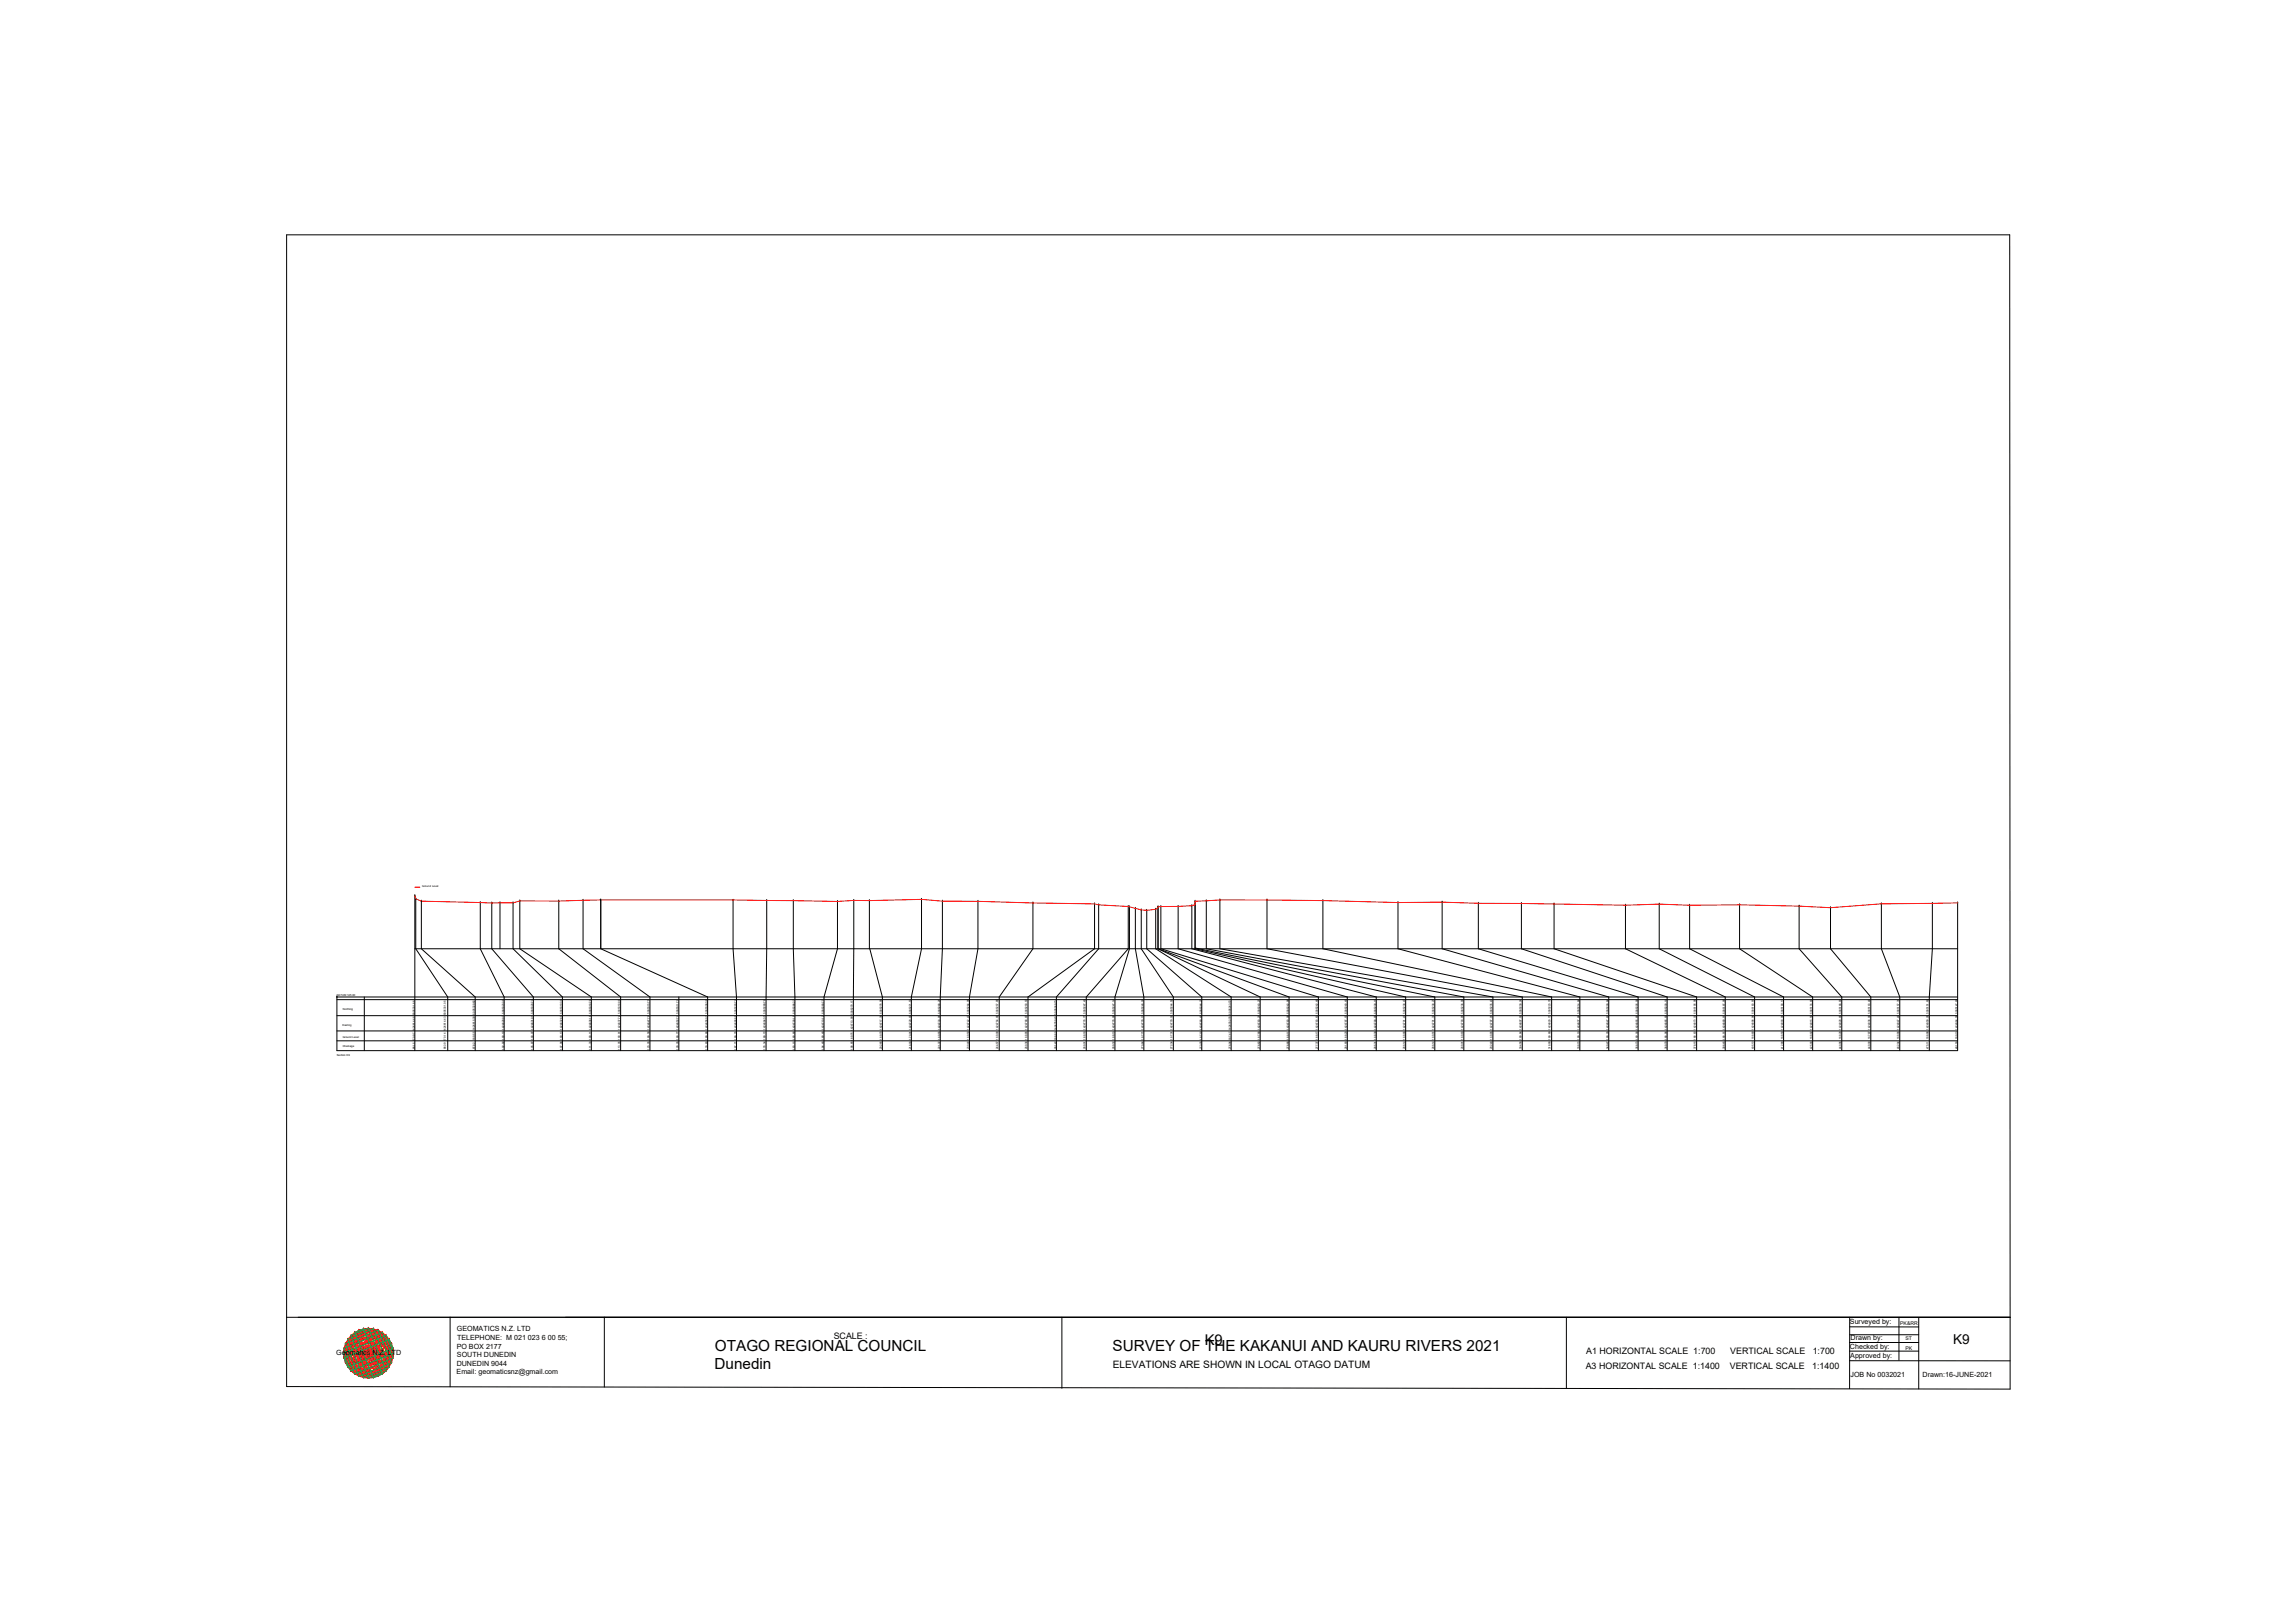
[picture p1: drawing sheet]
<svg xmlns="http://www.w3.org/2000/svg" width="420mm" height="297mm" viewBox="0 0 420 297" stroke-linecap="round" stroke-linejoin="round" font-family="sans-serif">
<defs><g id="words">
<g font-size="2.8">
<text x="130.8" y="250.6">Dunedin</text>
<text x="130.9" y="247.3">OTAGO REGIONAL COUNCIL</text>
<text x="203.7" y="247.3">SURVEY OF THE KAKANUI AND KAURU RIVERS 2021</text>
</g>
<text font-size="2.7" x="220.6" y="246.2">K9</text>
<text font-size="2.5" x="357.6" y="245.9">K9</text>
<text font-size="1.9" x="203.7" y="250.4">ELEVATIONS ARE SHOWN IN LOCAL OTAGO DATUM</text>
<g font-size="1.6">
<text x="152.6" y="245.1">SCALE :</text>
<text x="290.3" y="250.6">A3 HORIZONTAL SCALE 1:1400</text>
<text x="290.4" y="247.8">A1 HORIZONTAL SCALE 1:700</text>
<text x="316.7" y="250.6">VERTICAL SCALE</text>
<text x="316.8" y="247.8">VERTICAL SCALE</text>
<text x="331.8" y="250.6">1:1400</text>
<text x="331.9" y="247.8">1:700</text>
</g>
<g font-size="1.3">
<text x="83.6" y="243.7">GEOMATICS N.Z. LTD</text>
<text x="83.7" y="245.2">TELEPHONE: M 021 023 6 00 55;</text>
<text x="338.7" y="242.4">Surveyed by:</text>
<text x="338.8" y="245.3">Drawn by:</text>
<text x="61.6" y="248.1">Geomatics N.Z. LTD</text>
<text x="83.6" y="251.5">Email: geomaticsnz@gmail.com</text>
<text x="83.6" y="246.8">PO BOX 2177</text>
<text x="83.6" y="250">DUNEDIN 9044</text>
<text x="83.7" y="248.4">SOUTH DUNEDIN</text>
<text x="338.7" y="246.9">Checked by:</text>
<text x="338.7" y="248.6">Approved by:</text>
<text x="338.8" y="251.9">JOB No 0032021</text>
<text x="352" y="251.9">Drawn:16-JUNE-2021</text>
</g>
<g font-size=".9">
<text x="347.9" y="242.4">PK&amp;RR</text>
<text x="348.8" y="245.3">ST</text>
<text x="348.8" y="247">PK</text>
</g>
<g font-size=".5">
<text x="77.3" y="162.4">Ground Level</text>
<text x="61.6" y="182.4">DATUM 145.00</text>
<text x="62.8" y="184.9">Northing</text>
<text x="62.7" y="187.8">Easting</text>
<text x="62.7" y="189.9">Ground Level</text>
<text x="62.7" y="191.7">Chainage</text>
<text x="87" y="190.4" transform="rotate(-90 87 190.4)">169.55 1424615.30 5005329.62</text>
<text x="61.6" y="193.3">Section K9</text>
<text x="75.9" y="192.1" transform="rotate(-90 75.9 192.1)">86.15 170.97 1424614.48 5005331.66</text>
<text x="81.6" y="192.1" transform="rotate(-90 81.6 192.1)">86.39 170.14 1424614.43 5005331.05</text>
<text x="87" y="192.1" transform="rotate(-90 87 192.1)">87.82</text>
<text x="92.3" y="192.1" transform="rotate(-90 92.3 192.1)">102.92 169.19 1424629.07 5005323.38</text>
<text x="97.6" y="192.1" transform="rotate(-90 97.6 192.1)">105.87 169.07 1424631.01 5005320.73</text>
<text x="102.9" y="192.1" transform="rotate(-90 102.9 192.1)">107.98 169.13 1424632.68 5005319.38</text>
<text x="108.2" y="192.1" transform="rotate(-90 108.2 192.1)">111.33 169.11 1424636.16 5005318.78</text>
<text x="113.6" y="192.1" transform="rotate(-90 113.6 192.1)">113.05 169.61 1424637.74 5005318.08</text>
<text x="118.9" y="192.1" transform="rotate(-90 118.9 192.1)">123.05 169.58 1424647.78 5005315.75</text>
<text x="124.2" y="192.1" transform="rotate(-90 124.2 192.1)">129.28 169.77 1424652.71 5005311.71</text>
<text x="129.5" y="192.1" transform="rotate(-90 129.5 192.1)">133.80 169.86 1424656.07 5005308.36</text>
<text x="134.8" y="192.1" transform="rotate(-90 134.8 192.1)">167.71 169.76 1424686.68 5005293.72</text>
<text x="140.2" y="192.1" transform="rotate(-90 140.2 192.1)">176.34 169.72 1424694.35 5005289.76</text>
<text x="145.5" y="192.1" transform="rotate(-90 145.5 192.1)">183.15 169.68 1424700.19 5005286.23</text>
<text x="150.8" y="192.1" transform="rotate(-90 150.8 192.1)">194.48 169.48 1424710.12 5005280.77</text>
<text x="156.1" y="192.1" transform="rotate(-90 156.1 192.1)">198.65 169.75 1424713.99 5005279.17</text>
<text x="161.5" y="192.1" transform="rotate(-90 161.5 192.1)">202.65 169.70 1424717.36 5005276.99</text>
<text x="166.8" y="192.1" transform="rotate(-90 166.8 192.1)">216.03 170.01 1424729.60 5005271.53</text>
<text x="172.1" y="192.1" transform="rotate(-90 172.1 192.1)">221.37 169.55 1424733.91 5005268.25</text>
<text x="177.4" y="192.1" transform="rotate(-90 177.4 192.1)">230.48 169.50 1424742.47 5005264.95</text>
<text x="182.7" y="192.1" transform="rotate(-90 182.7 192.1)">244.57 169.09 1424754.66 5005257.85</text>
<text x="188.1" y="192.1" transform="rotate(-90 188.1 192.1)">260.36 168.85 1424768.67 5005250.57</text>
<text x="193.4" y="192.1" transform="rotate(-90 193.4 192.1)">261.42 168.60 1424769.43 5005249.73</text>
<text x="198.7" y="192.1" transform="rotate(-90 198.7 192.1)">269.01 168.18 1424776.77 5005247.40</text>
<text x="204" y="192.1" transform="rotate(-90 204 192.1)">269.32 168.10 1424776.98 5005247.14</text>
<text x="209.3" y="192.1" transform="rotate(-90 209.3 192.1)">270.84 167.71 1424778.10 5005246.00</text>
<text x="214.7" y="192.1" transform="rotate(-90 214.7 192.1)">272.34 167.31 1424779.02 5005244.52</text>
<text x="220" y="192.1" transform="rotate(-90 220 192.1)">273.76 167.19 1424780.49 5005244.27</text>
<text x="225.3" y="192.1" transform="rotate(-90 225.3 192.1)">276.04 167.47 1424782.78 5005243.72</text>
<text x="230.6" y="192.1" transform="rotate(-90 230.6 192.1)">276.62 167.88 1424783.20 5005243.27</text>
<text x="236" y="192.1" transform="rotate(-90 236 192.1)">276.66 168.11 1424783.09 5005242.98</text>
<text x="241.3" y="192.1" transform="rotate(-90 241.3 192.1)">277.37 168.17 1424783.63 5005242.48</text>
<text x="246.6" y="192.1" transform="rotate(-90 246.6 192.1)">281.80 168.20 1424787.57 5005240.45</text>
<text x="251.9" y="192.1" transform="rotate(-90 251.9 192.1)">285.31 168.39 1424790.85 5005239.15</text>
<text x="257.2" y="192.1" transform="rotate(-90 257.2 192.1)">286.14 168.66 1424791.43 5005238.47</text>
<text x="262.6" y="192.1" transform="rotate(-90 262.6 192.1)">286.14 169.51 1424791.33 5005238.27</text>
<text x="267.9" y="192.1" transform="rotate(-90 267.9 192.1)">289.01 169.63 1424793.85 5005236.90</text>
<text x="273.2" y="192.1" transform="rotate(-90 273.2 192.1)">292.49 169.85 1424797.01 5005235.43</text>
<text x="278.5" y="192.1" transform="rotate(-90 278.5 192.1)">304.56 169.84 1424807.92 5005230.24</text>
<text x="283.9" y="192.1" transform="rotate(-90 283.9 192.1)">318.90 169.69 1424820.72 5005223.79</text>
<text x="289.2" y="192.1" transform="rotate(-90 289.2 192.1)">338.15 169.19 1424837.66 5005214.64</text>
<text x="294.5" y="192.1" transform="rotate(-90 294.5 192.1)">349.47 169.29 1424847.82 5005209.64</text>
<text x="299.8" y="192.1" transform="rotate(-90 299.8 192.1)">358.73 169.00 1424855.85 5005205.00</text>
<text x="305.1" y="192.1" transform="rotate(-90 305.1 192.1)">369.79 168.96 1424865.80 5005200.18</text>
<text x="310.5" y="192.1" transform="rotate(-90 310.5 192.1)">378.15 168.83 1424873.03 5005195.95</text>
<text x="315.8" y="192.1" transform="rotate(-90 315.8 192.1)">396.45 168.51 1424889.51 5005187.99</text>
<text x="321.1" y="192" transform="rotate(-90 321.1 192)">405.10 168.80 1424896.94 5005183.51</text>
<text x="326.4" y="192" transform="rotate(-90 326.4 192)">412.89 168.50 1424903.96 5005180.13</text>
<text x="331.8" y="192" transform="rotate(-90 331.8 192)">425.69 168.62 1424915.56 5005174.69</text>
<text x="337.1" y="192" transform="rotate(-90 337.1 192)">440.96 168.28 1424928.66 5005166.80</text>
<text x="342.4" y="192" transform="rotate(-90 342.4 192)">449.00 167.87 1424936.00 5005163.48</text>
<text x="347.7" y="192" transform="rotate(-90 347.7 192)">462.04 168.86 1424947.49 5005157.31</text>
<text x="353" y="192" transform="rotate(-90 353 192)">475.11 168.98 1424959.26 5005151.62</text>
<text x="358.4" y="192" transform="rotate(-90 358.4 192)">481.59 169.10 1424964.58 5005147.80</text>
</g>
</g></defs>
<!-- layer: geo -->
<g fill="none" stroke="#000" stroke-width=".18">
<path d="M52.5 43h315.4l.1 211.2-315.5-.4zM75.9 163.9h.1M75.9 173.6h282.5M75.9 163.9v28.4M76 163.9h-.1M76.1 164.5h.1M76.1 164.5v9.1l5.9 8.9v9.8M77.1 164.9h.1M77.1 164.9v8.7l9.9 8.9v9.8M77.2 164.9h-.1M87.9 165.2h.1M87.9 165.2v8.4l4.4 8.9v9.8"/>
<path d="M90 165.3h.1M90 165.3v8.3l7.6 8.9v9.8M91.5 165.2h.1M91.5 165.2v8.4M93.9 165.2h.1M93.9 165.2v8.4l9.1 8.9v9.8M95.2 164.9h.1M95.2 164.9v8.7l13.1 8.9v9.8M102.3 164.9h.1M102.3 164.9v8.7l11.3 8.9v9.8M106.7 164.8h.1M106.7 164.8v8.8l12.3 8.9v9.8"/>
<path d="M110 164.7h.1M110 164.7v8.9l19.6 8.9v9.8M110 164.7v8.9M134.2 164.8h.1M134.2 164.8v8.8l.6 8.9v9.8M140.4 164.8h.1M140.4 164.8l-.1 27.5M145.2 164.8h.1M145.2 164.8v8.8l.3 8.9v9.8M153.3 165h.1M153.3 165v8.6l-2.4 8.9v9.8M156.3 164.8h.1"/>
<path d="M156.3 164.8l-.1 27.5M159.2 164.8h.1M159.2 164.8v8.8M159.2 173.6l2.3 8.9v9.8M168.7 164.6h.1M168.7 164.6v9l-1.9 8.9v9.8M172.5 164.9h.1M172.5 164.9v8.7l-.4 8.9v9.8M179 165h.1M179 165v8.6l-1.5 8.9v9.8M189.1 165.3v8.3l-6.2 8.9v9.8M189.1 165.2v.1"/>
<path d="M189.1 165.3h.1M200.4 165.4h.1M200.4 165.4v8.2l-12.2 8.9v9.8M201.1 165.6h.1M201.1 165.6v8l-7.7 8.9v9.8M206.6 165.9h.1M206.6 165.9v7.7l-7.7 8.9v9.8M206.8 166h.1M206.8 166v7.6l-2.7 8.9v9.8M207.9 166.2h.1M207.9 166.2v7.4l1.5 8.9v9.8M207.9 166.2v.1"/>
<path d="M208.9 166.5h.1M208.9 166.5v7.1l5.9 8.9v9.8M209.9 166.6h.1M209.9 166.6v7l10.1 8.9v9.8M210 166.6h-.1M211.6 166.4h.1M211.6 166.4v7.2l13.8 8.9v9.8M212 166.1h.1M212 173.6l18.7 8.9v9.8M212 166h.1M212 173.6l24 8.9v9.8M212 166v7.6"/>
<path d="M212 165.9v.1M212.5 165.9h.1M212.5 165.9v7.7l28.9 8.9v9.8M215.7 165.9h.1M215.7 165.9v7.7l31 8.9v9.8M218.2 165.7v.1M218.2 165.8h.1M218.2 165.8v7.8l33.8 8.9v9.8M218.8 165.6h.1M218.8 165h.1M218.8 165v8.6l38.5 8.9v9.8M218.8 173.5l43.9 9v9.8"/>
<path d="M218.8 164.9v.1M220.8 164.9h.1M220.8 164.9v8.7l47.2 8.9v9.8M223.3 164.7h.1M223.3 164.7v8.9l50 8.9v9.8M232 164.7h.1M232 164.7v8.9l46.7 8.9v9.8M242.2 164.8h.1M242.2 164.8v8.8l41.9 8.9v9.8M255.9 165.2h.1M255.9 165.2v8.4l33.3 8.9v9.8M264 165.1h.1"/>
<path d="M264 165.1v8.5l30.5 8.9v9.8M270.6 165.3h.1M270.6 165.3v8.3l29.3 8.9v9.8M270.7 165.3h-.1M278.5 165.4h.1M278.5 165.4v8.2l26.7 8.9v9.8M278.5 165.3v.1M284.5 165.4h.1M284.5 165.4v8.2l26.1 8.9v9.8M284.5 165.4v.1M297.6 165.7h.1M297.6 165.7v7.9l18.2 8.9v9.8"/>
<path d="M303.8 165.5h.1M303.8 165.5v8.1l17.4 8.9v9.8M309.3 165.7h.1M309.3 165.7v7.9l17.2 8.9v9.8M318.5 165.6h.1M318.5 165.6v8l13.4 8.9v9.8M329.4 165.8v.1M329.4 165.8h.1M329.4 165.8v7.8l7.8 8.9v9.8M335.1 166.1h.1M335.1 166.1v7.5l7.4 8.9v9.8M344.4 165.4h.1"/>
<path d="M344.4 165.4v8.2l3.4 8.9v9.8M353.8 165.3h.1M353.8 165.3v8.3l-.6 8.9v9.8M358.4 165.2v.1M358.4 165.2h.1M358.4 165.2v27.1h-296.7v-9.8M61.7 182.5h.1M61.7 190.5h296.7M61.7 188.7h296.7M61.7 185.9h296.7M61.7 183h296.7M61.7 182.5h296.7"/>
<path d="M66.7 182.5v9.8M124.3 182.5v9.8M52.5 241.1h315.5M82.4 241.1v12.7M110.6 241.1v12.8M194.4 241.1v13M286.8 241.1v13M338.6 245.7h12.7M338.6 249l29.4 .1M338.6 242.8l12.7 .1M338.6 247.3h12.7M338.6 244.3h12.7"/>
<path d="M338.6 241.1v13.1M347.7 241.1v7.8M351.3 241.1v13.1"/>
</g>
<g fill="none" stroke="#f00" stroke-width=".18">
<path d="M75.9 163.9l.2 .6 1 .4 12.9 .4 3.9-.1 1.3-.3h7.1l7.7-.2h24.2l19.1 .3 3-.2 12.4-.2 3.8 .3 27.9 .5 .7 .2 5.7 .4a8.2 8.2 0 0 0 4.8 .4l.4-.3v-.1l6.2-.2 .6-.2v-.6l4.5-.3 18.9 .1 13.7 .4 8.1-.1 6.6 .2 27 .4 6.2-.2 5.5 .2 9.2-.1 10.9 .2 5.7 .3 9.3-.7 14-.2M75.9 162.4h1M62.9 247.7l.3 1.7M62.9 247.7l2.8 4.2M62.9 247.7l6.3 4.2M62.9 247.7h.1M63 248.6h.1M63 246.8h.1M63 246.8l4.5 .9M63 246.8l.7 3.4M63 246.8l3.6 5.3M63 248.6l1.9 2.9"/>
<path d="M63 248.5l5.4 3.6M63 246.8l7 4.7M63 248.6l8.3 1.6M63.2 245.9l1 5M63.2 245.9l4.3 6.3M63.2 249.4l1 1.5M63.2 249.4l4.3 2.8M63.2 245.9l7.5 5M63.2 245.9l8.9 1.8M63.2 249.4l7.5 1.5M63.2 245.9l-.3 1.8M63.2 245.9h.1"/>
<path d="M63.3 249.4h.1M63.7 250.2h.1M63.7 245.1h.1M63.7 245.1l3.8 2.6M63.7 245.1l1.2 6.4M63.7 245.1l4.7 7M63.7 250.2l2.9 1.9M63.7 245.1l8.3 1.7M63.7 250.2l6.3 1.3M63.7 245.1l-.7 3.4M64.2 244.5h.1M64.2 244.4l1.5 7.5"/>
<path d="M64.2 244.4l5 7.5M64.2 244.4l7.5 5-8.8-1.7M64.2 250.9l1.5 1M64.2 244.4l-1 1.5M64.2 244.4l7.5 1.5M64.2 250.9l5 1M64.2 244.4l-1 5M64.3 250.9h.1M64.9 243.9h.1M64.9 251.5h.1M64.9 243.9l2.6 3.8M64.9 243.9l1.7 8.2"/>
<path d="M64.9 243.9l-1.9 2.9M64.9 251.5l3.5 .6M64.9 243.9l-1.2 6.3M65.7 243.5h.1M65.7 243.4l1.8 8.8M65.7 243.4l5 7.5M65.7 243.4l-1.5 1M65.7 243.4l6.3 4.3M65.7 243.4l-2.8 4.3M65.7 243.4l5 1M65.7 251.9l1.8 .3M65.7 243.4l-1.5 7.5"/>
<path d="M65.8 251.9h.1M66.6 243.2h.1M66.6 252.2h.1M66.6 243.2l.9 4.5M66.6 243.2l-2.9 1.9M66.6 243.2l-3.6 5.3M66.6 243.2l3.4 .7M66.6 243.2l-1.7 8.3M67.4 243.1h.1M67.5 247.7l.9 4.5M67.5 247.7l2.5 3.8M67.5 247.7l3.8 2.5"/>
<path d="M67.5 247.7l4.5 .9M67.5 247.7l-4.5 .9M67.5 247.7l-2.6 3.8M67.5 243.1l1.7 8.8M67.5 243.1l-1.8 .3M67.5 243.1l4.2 6.3M67.5 243.1l-4.3 2.8M67.5 243.1l4.2 2.8M67.5 243.1l-4.3 6.3M67.5 243.1l1.7 .3M67.5 243.1l-1.8 8.8M67.5 252.2h.1"/>
<path d="M68.4 252.1h.1M68.4 243.2h.1M68.4 243.2l-1.8 9M68.4 243.2l1.6 8.3M68.4 243.2l-3.5 .7M68.4 243.2l3.6 5.4M68.4 243.2l-5.4 3.6M68.4 243.2l2.9 1.9M68.4 243.2l-4.7 7M69.2 243.4h.1M69.2 243.4l1.5 7.5M69.2 243.4l-5 1"/>
<path d="M69.2 251.9l-1.7 .3M69.2 243.4l2.8 4.3M69.2 243.4l-6.3 4.3M69.2 243.4l1.5 1M69.2 243.4l-5 7.5M69.2 243.4l-1.7 8.8M69.2 251.9h.1M70 251.5h.1M70 243.9h.1M70 243.9l-2.5 3.8M70 243.9l1.3 6.3M70 243.9l-6.3 1.2"/>
<path d="M70 251.5l-3.4 .6M70 243.9l2 2.9M70 243.9l-7 4.6M70 243.9l-1.6 8.2M70.7 244.4h.1M70.7 244.4l1 5M70.7 244.4l-7.5 1.5M70.7 250.9l-5 1M70.7 244.4l1 1.5M70.7 244.4l-7.5 5M70.7 250.9l-1.5 1M70.7 244.4l-5 7.5"/>
<path d="M70.7 244.4l-1.5 7.5M70.7 250.9h.1M71.3 245.1h.1M71.3 245.1l-7.6 5.1M71.3 245.1l.7 3.5M71.3 245.1l-8.3 1.7M71.3 250.2l-6.4 1.3M71.3 250.2l-2.9 1.9M71.3 245.1l-4.7 7M71.3 245.1l-1.3 6.4M71.3 250.2h.1M71.3 245.1l-6.4-1.2 7.1 4.6"/>
<path d="M71.7 245.9h.1M71.7 249.4h.1M71.7 245.9l.3 1.8M71.7 249.4l-7.5 1.5M71.7 249.4l-4.2 2.8M71.7 249.4l-1 1.5M71.7 245.9l-1 5M71.7 245.9l-8.8 1.8M71.7 245.9l-7.5 5M71.7 245.9l-4.2 6.3M72 246.8h.1M72 248.5h.1"/>
<path d="M72 246.8l-4.5 .9M72 248.6l-8.3 1.6M72 246.8l-5.4-3.6 4.7 7M72 246.8l-7.1 4.7M72 248.6l-5.4 3.5M72 246.8l-3.6 5.3M72 248.5l-2 3M72 246.8l-.7 3.4M72 247.6h.1M72 247.7l-8.8 1.7M72 247.7l-6.3 4.2M72 247.7l-2.8 4.2"/>
<path d="M72 247.7l-.3 1.7"/>
</g>
<g fill="none" stroke="#545454" stroke-width=".18">
<path d="M62.9 247.7h9.1M63 246.8h9v1.8h-9zM63.2 245.9h.1M63.2 245.9h8.5v3.5h-8.5zM63.7 245.1h7.6v5.1h-7.6zM64.2 244.4h6.5v6.5h-6.5zM64.9 243.9h.1M64.9 243.9h5.1v7.6h-5.1zM65.7 243.4h3.5v8.5h-3.5zM66.6 243.2h1.8v8.9h-1.8zM67.5 243.1v9.1M71.3 245.1h.1"/>
<path d="M72 246.8h.1"/>
</g>
<g fill="none" stroke="#ff0" stroke-width=".18">
<path d="M62.9 247.7l4.6-4.6 4.5 4.6-4.5 4.5-4.5-4.5M63 246.8l3.6-3.6 5.4 5.4-3.6 3.5zM63.7 245.1l1.2-1.2 6.4 6.3-1.3 1.3zM64.2 250.9h.1M64.2 244.4l6.5 6.5M65.7 243.4l6 6-2.5 2.5-6-6zM68.4 252.1h.1M68.4 243.2l3.6 3.6-5.4 5.4-3.6-3.6zM69.2 243.4l2.5 2.5-6 6-2.5-2.5zM70 243.9l1.3 1.2-6.4 6.4-1.2-1.3zM70.7 244.4h.1M70.7 244.4l-6.5 6.5"/>
<path d="M70.8 250.9h.1"/>
</g>
<g fill="none" stroke="#00b85c" stroke-width=".18">
<path d="M62.9 247.7l7.8-3.3 1.3 3.3-7.8 3.2zM63 246.8l7-2.9 2 4.7-7.1 2.9zM63 248.6l8.3-3.5 .7 1.7-8.3 3.4zM63.2 245.9l4.3 1.8M63.2 245.9l2.5 6M63.7 245.1l4.7-1.9 2.9 7-4.7 2zM64.2 244.4l3.3-1.3 3.2 7.8-3.2 1.3zM64.9 243.9l1.7-.7 3.4 8.3-1.6 .7zM65.7 243.4l1.8 4.3M67.5 247.7l1.7 4.2M67.5 247.7l4.2 1.7-2.5-6-3.5 8.5M69.2 243.4l-6 2.5"/>
<path d="M71.7 245.9l-8.5 3.5M71.7 249.4l-6 2.5"/>
</g>
<use href="#words"/>
</svg>
